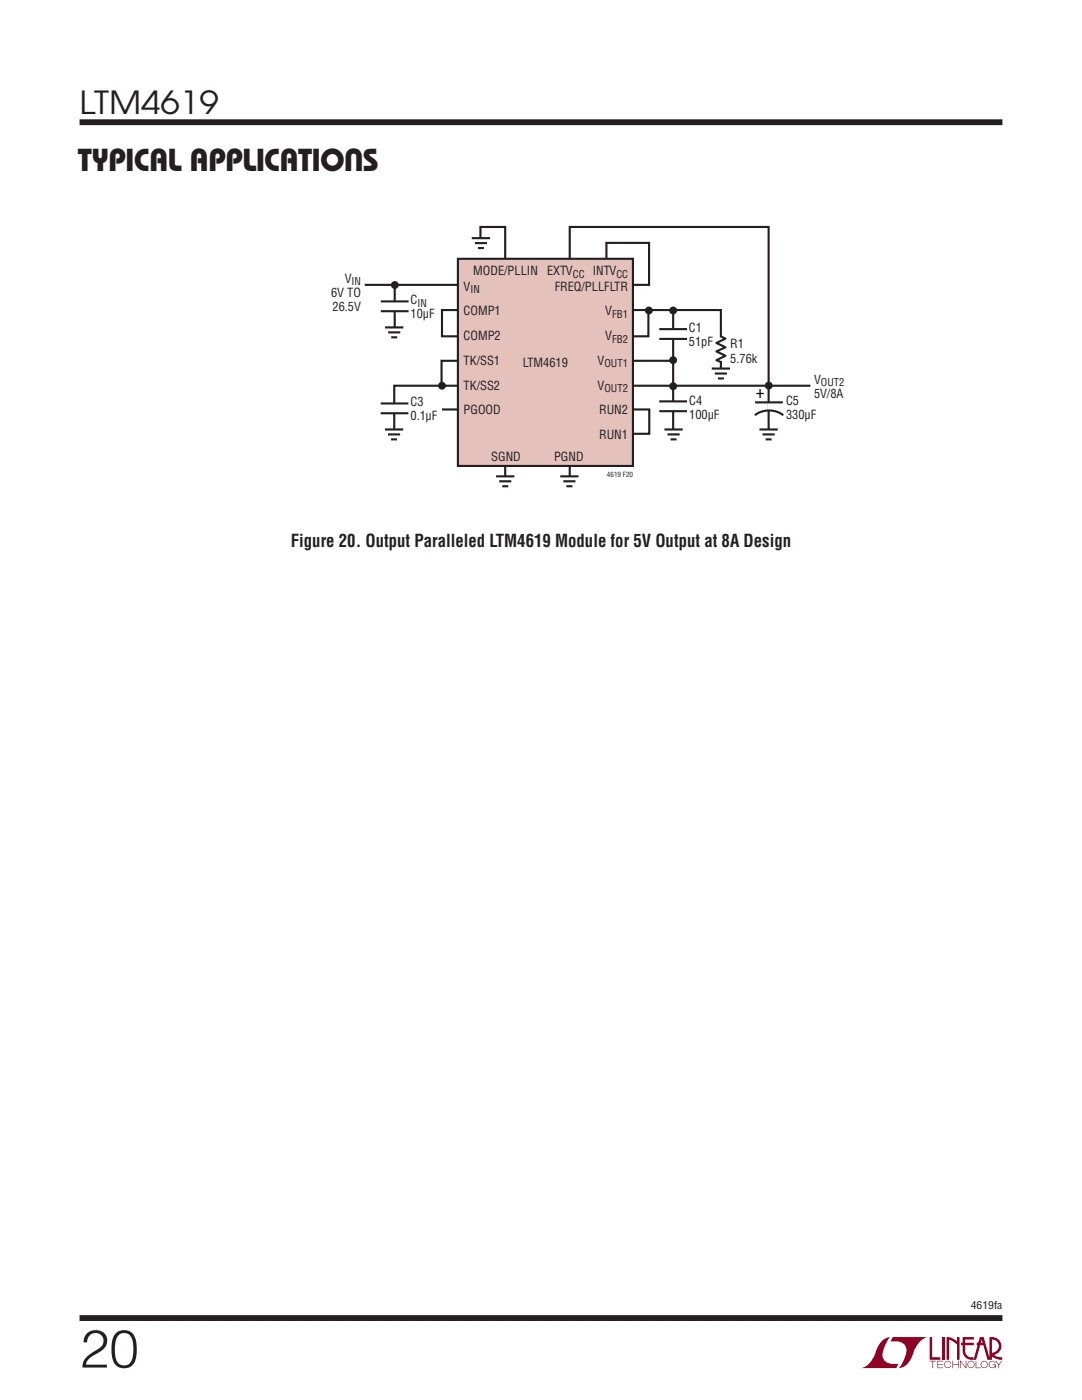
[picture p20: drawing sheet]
<svg xmlns="http://www.w3.org/2000/svg" width="216mm" height="279mm" viewBox="0 0 216 279" stroke-linecap="round" stroke-linejoin="round" font-family="sans-serif">
<defs><g id="words">
<text font-size="10.6" fill="#231f20" x="15.9" y="272.9">20</text>
<g font-size="6.3" fill="#231f20">
<text x="15.9" y="22.8">LTM4619</text>
<text x="15.6" y="34.1">TY</text>
<text x="18.3" y="34.1">P</text>
<text x="18.3" y="34.1">I</text>
<text x="18.3" y="34.1">C</text>
<text x="18.3" y="34.1">A</text>
<text x="18.3" y="34.1">L</text>
<text x="37.8" y="34.1">applications</text>
</g>
<text font-size="3.5" x="150.8" y="79.4">+</text>
<text font-size="3.5" fill="#231f20" x="58" y="109.1">Figure 20. Output Paralleled LTM4619 Module for 5V Output at 8A Design</text>
<g font-size="2.5" fill="#231f20">
<text x="66.1" y="59.2">6V TO</text>
<text x="68.8" y="56.4">V</text>
<text x="92.5" y="58">V</text>
<text x="94.4" y="54.9">MODE/PLLIN</text>
<text x="109.2" y="54.9">EXTV</text>
<text x="110.7" y="58">FREQ/PLLFLTR</text>
<text x="118.3" y="54.9">INTV</text>
<text x="66.3" y="62.1">26.5V</text>
<text x="81.9" y="60.7">C</text>
<text x="81.9" y="63.5">10µF</text>
<text x="92.5" y="62.9">COMP1</text>
<text x="120.8" y="62.9">V</text>
<text x="92.5" y="67.9">COMP2</text>
<text x="120.8" y="67.9">V</text>
<text x="137.5" y="66.3">C1</text>
<text x="137.5" y="69.1">51pF</text>
<text x="145.7" y="69.5">R1</text>
<text x="92.5" y="72.8">TK/SS1</text>
<text x="92.5" y="77.7">TK/SS2</text>
<text x="104.3" y="73.3">LTM4619</text>
<text x="119.2" y="72.8">V</text>
<text x="119.2" y="77.7">V</text>
<text x="145.7" y="72.4">5.76k</text>
<text x="162.4" y="76.5">V</text>
<text x="81.9" y="81.1">C3</text>
<text x="81.9" y="83.9">0.1µF</text>
<text x="92.5" y="82.7">PGOOD</text>
<text x="119.6" y="82.7">RUN2</text>
<text x="137.5" y="80.8">C4</text>
<text x="137.5" y="83.6">100µF</text>
<text x="156.8" y="80.8">C5</text>
<text x="156.8" y="83.6">330µF</text>
<text x="162.4" y="79.4">5V/8A</text>
<text x="119.6" y="87.6">RUN1</text>
<text x="98" y="92">SGND</text>
<text x="110.6" y="92">PGND</text>
</g>
<g font-size="2.1" fill="#231f20">
<text x="70.2" y="56.9">IN</text>
<text x="93.9" y="58.5">IN</text>
<text x="114.3" y="55.4">CC</text>
<text x="123" y="55.4">CC</text>
<text x="83.3" y="61.2">IN</text>
<text x="122.1" y="63.5">FB1</text>
<text x="122.1" y="68.4">FB2</text>
<text x="120.6" y="73.3">OUT1</text>
<text x="163.8" y="77.1">OUT2</text>
<text x="120.6" y="78.3">OUT2</text>
<text x="193.7" y="261.2">4619fa</text>
</g>
<text font-size="1.4" fill="#231f20" x="121.1" y="95.2">4619 F20</text>
</g></defs>
<g fill="#900126">
<path d="M185.5 266.8h.5v4.1h1.6v.5h-2.1z"/>
<path d="M176.2 267.4l1-.5h.5h-.1a6.2 6.2 0 0 0-1.4 4 2.58 2.58 0 0 0 3.1 1.3l-.5 .8h-6.9a4.9 4.9 0 0 0 3-3.8l.4-.7z"/>
<path d="M178.1 266.9h7a4.9 4.9 0 0 0-3.1 3.7 3.2 3.2 0 0 1-2.7 2.4h.1a6.2 6.2 0 0 0 1.4-4.1 2.58 2.58 0 0 0-3.1-1.2z"/>
<path d="M188 266.8h.5v4.6h-.5z"/>
<path d="M188.9 266.8l1 .2 1.1 .7v-.9h.5v4.6h-.5v-3.1l-1.6-.9v4h-.5z"/>
<path d="M185.5 271.6h1.3v.1h-.6v1.3h-.1v-1.3h-.6z"/>
<path d="M187 271.6h1.2v.1h-1v.5h.9v.2h-.9v.5h1v.1h-1.2z"/>
<path d="M190 271.6h.2v.6h1v-.6h.1v1.4h-.1v-.6h-1v.6h-.2z"/>
<path d="M191.6 271.6h.1l1 1.2v-1.2h.1v1.4l-1.1-1.2v1.2h-.1z"/>
<path d="M194.7 271.6h.1v1.3h.9v.1h-1z"/>
<path d="M198.6 271.6h.2l.5 .7 .5-.7h.2l-.6 .8v.6h-.2v-.6z"/>
<path d="M192.1 266.8h2.2v.5h-1.7v.7h1.7v.5h-1.7v1.1a1.32 1.32 0 0 0 1.7 1.3v.5l1.2-4.6h.8l1.1 4.1v-4.1a1.84 1.84 0 0 1 2.4 1.4 1.84 1.84 0 0 1-1.5 2.2l.8 .4 .9 .1v.5l-1.2-.2-1-.6v-.6a1.34 1.34 0 0 0 1.5-1.2 1.34 1.34 0 0 0-1.4-1.5v4.1h-.9l-.8-2.9h-1.3v-.5h1.2l-.2-.7-1.1 4.1a2.06 2.06 0 0 1-2.7-1.3v-1.6h-.4v-.5h.4z"/>
<path d="M193.2 271.8a.72 .72 0 0 1 1.2 .1 .72 .72 0 0 1-.4 1.1 .72 .72 0 0 1-1-.7h.2a.59 .59 0 0 0 .8 .5 .59 .59 0 0 0 .2-.9 .59 .59 0 0 0-1 .2v.2h-.2z"/>
<path d="M195.9 271.8a.72 .72 0 0 1 1.1 .1 .72 .72 0 0 1-.4 1.1 .72 .72 0 0 1-.9-.7h.1a.59 .59 0 0 0 .8 .5 .59 .59 0 0 0 .2-.9 .59 .59 0 0 0-.9 .2l-.1 .2h-.1z"/>
<path d="M197.5 271.8a.72 .72 0 0 1 1.2 .2h-.2a.59 .59 0 0 0-.9-.1 .59 .59 0 0 0 .1 .9 .59 .59 0 0 0 .9-.4h-.5v-.1h.6v.7h-.1v-.3a.73 .73 0 0 1-1.1 .2 .73 .73 0 0 1 0-1.1z"/>
<path d="M188.6 271.8a.71 .71 0 0 1 1.2 .3h-.1a.59 .59 0 0 0-.9-.3 .59 .59 0 0 0-.1 1 .59 .59 0 0 0 1-.3h.1a.73 .73 0 0 1-1.1 .4 .73 .73 0 0 1-.1-1.1z"/>
</g>
<path d="M15.9 24.4h184.1M15.9 263h184.1" fill="none" stroke="#231f20" stroke-width="1.2" stroke-linecap="butt"/>
<path d="M72.8 56.9h56.7v-8.4h-8.5v10.6M95.9 49.3v-4h4.9v51.1M129.4 61.9v5.2h-41.2v-5.2h55.6v12.9M134.1 72h-46v5M161.7 77h-83v9.8M88.2 81.7h41.4v4.9h-9.2M153.4 86.3v-41h-39.7v50.5" fill="none" stroke="#231f20" stroke-width=".42"/>
<path d="M91.4 51.6h34.9v41.4h-34.9z" fill="#e5c1bc" stroke="#231f20" stroke-width=".42"/>
<path d="M143.9 67.3v4.8" fill="none" stroke="#fff" stroke-width=".71" stroke-linecap="butt"/>
<path d="M143.8 67.1l1 .5-1.8 .8 1.8 .9-1.8 .8 1.8 .9-1.8 .9 1 .4M76.8 85.7h3.7M77.4 86.7h2.4M78 87.7h1.2M151.5 85.7h3.7M152.2 86.7h2.4M152.8 87.7h1.2" fill="none" stroke="#231f20" stroke-width=".42"/>
<path d="M78.6 85.7v2.2M153.4 85.7v2.2" fill="none" stroke="#fff" stroke-width=".97" stroke-linecap="butt"/>
<circle cx="153.4" cy="77" r=".79" fill="#231f20"/>
<path d="M100.8 95.1v2.2M113.6 95.1v2.2" fill="none" stroke="#fff" stroke-width=".97" stroke-linecap="butt"/>
<path d="M78.8 57.1v8.7M99 95.1h3.6M99.6 96.1h2.4M100.2 97h1.2M111.8 95.1h3.6M112.4 96.1h2.4M113 97h1.2" fill="none" stroke="#231f20" stroke-width=".42"/>
<circle cx="78.8" cy="56.9" r=".79" fill="#231f20"/>
<path d="M78.8 60.2v1.9M78.7 80.5v2" fill="none" stroke="#fff" stroke-width=".71" stroke-linecap="butt"/>
<path d="M76 60.2h5.5M76 62.1h5.5M76.8 65.3h3.7M77.5 66.3h2.4M78.1 67.3h1.2M134.3 62v25M142 73.6h3.7M142.6 74.5h2.5M143.3 75.5h1.1M76 80.5h5.5M76 82.5h5.5" fill="none" stroke="#231f20" stroke-width=".42"/>
<path d="M78.7 65.4v2.2M143.9 73.6v2.2" fill="none" stroke="#fff" stroke-width=".97" stroke-linecap="butt"/>
<g fill="#231f20">
<circle cx="134.3" cy="62" r=".79"/>
<circle cx="129.5" cy="62" r=".79"/>
<circle cx="134.3" cy="71.9" r=".79"/>
<circle cx="134.3" cy="77.1" r=".79"/>
</g>
<path d="M134.3 65.7v1.9M134.3 80.1v2M153.5 80.3v1.6" fill="none" stroke="#fff" stroke-width=".71" stroke-linecap="butt"/>
<path d="M94.1 47.5h3.7M94.8 48.5h2.4M95.4 49.5h1.2M131.6 65.7h5.5M131.6 67.6h5.5M131.5 80.1h5.6M131.5 82.1h5.6M132.6 85.7h3.6M133.2 86.7h2.4M133.8 87.7h1.2M150.6 82.9a4.7 4.7 0 0 1 5.7 0M150.7 80.3h5.5" fill="none" stroke="#231f20" stroke-width=".42"/>
<path d="M96 47.5v2.3M134.4 85.7v2.2" fill="none" stroke="#fff" stroke-width=".97" stroke-linecap="butt"/>
<circle cx="88.2" cy="77" r=".79" fill="#231f20"/>
<use href="#words"/>
</svg>
